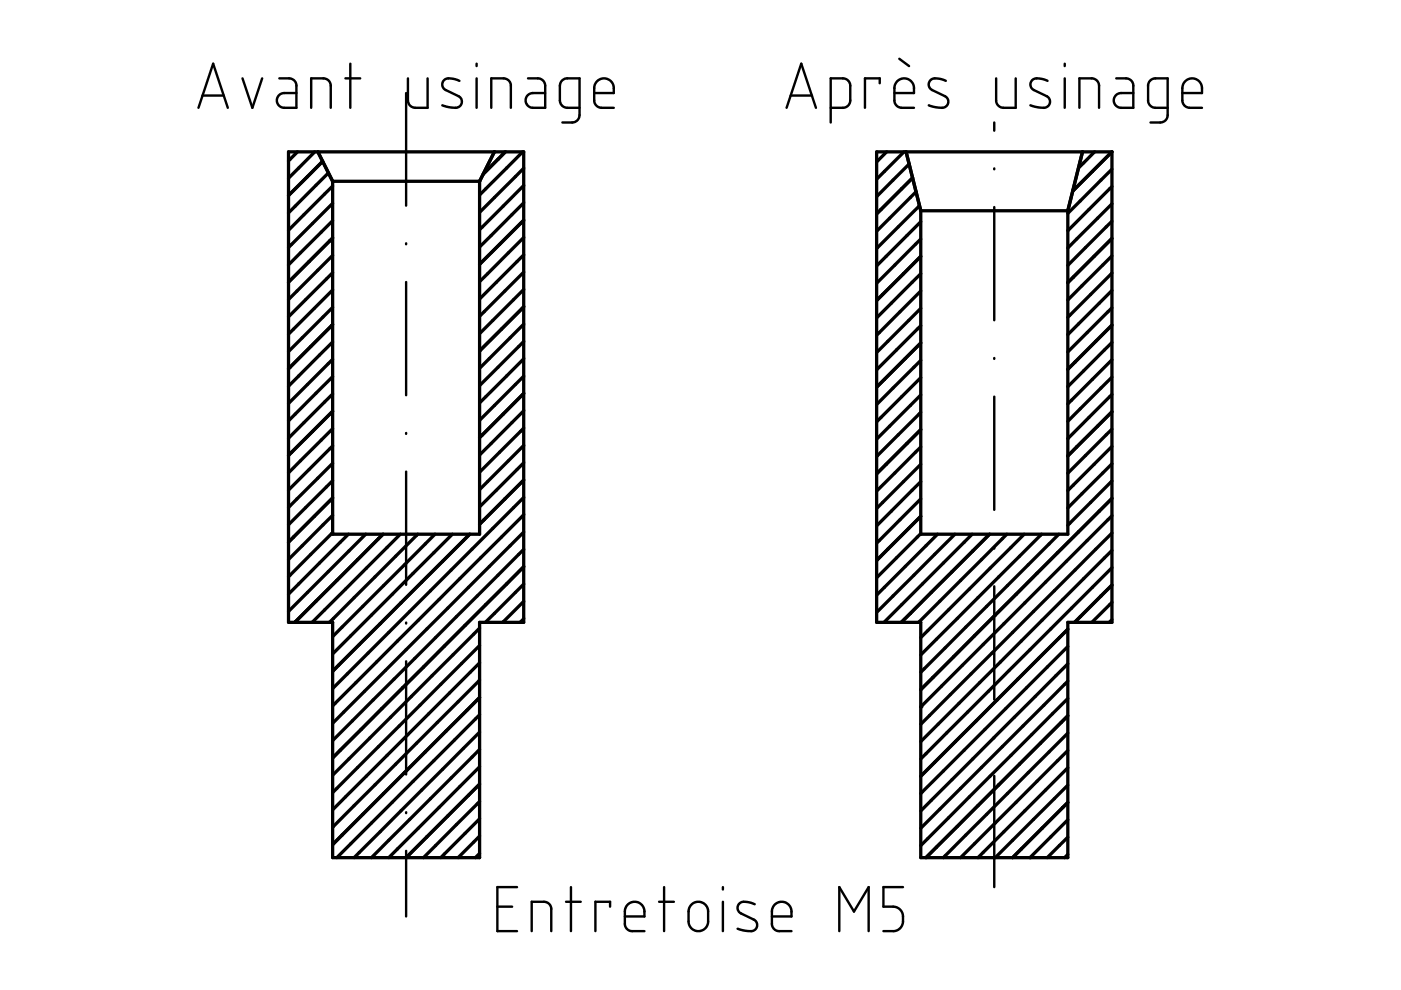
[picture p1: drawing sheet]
<svg xmlns="http://www.w3.org/2000/svg" width="297mm" height="210mm" viewBox="0 0 297 210" stroke-linecap="round" stroke-linejoin="round" font-family="sans-serif">
<g fill="none" stroke="#000" stroke-width=".7">
<path d="M61.2 32.2h49.8v99.8h-9.3v49.8h-31.2v-49.8h-9.3zM63.1 32.2l-1.9 1.9M66.7 32.2l-5.5 5.6M67.4 32.2l3.1 6.2M68.4 34.2l-7.2 7.2M69.6 36.7l-8.4 8.4M70.5 39.5l-9.3 9.3M70.5 38.4v74.9h31.2v-74.9M70.5 38.4h31.2M104.8 32.2l-3.1 6.2M107.1 32.2l-4.6 4.7M110.8 32.2l-9.1 9.1"/>
<path d="M111 39.3l-9.3 9.4M111 35.7l-9.3 9.3M185.9 32.2h49.9v99.8h-9.4v49.8h-31.2v-49.8h-9.3zM188 32.2l-2.1 2.1M191.7 32.2l-5.8 5.8M192.1 32.2l3.1 12.5M192.7 34.8l-6.8 6.9M193.5 37.7l-7.6 7.6M229.5 32.2l-3.1 12.5M232.1 32.2l-3.4 3.4M235.8 39.6l-9.4 9.3M235.8 32.2l-8.4 8.3"/>
<path d="M235.8 35.9l-9.4 9.3M70.5 54.1l-9.3 9.4M70.5 57.8l-9.3 9.4M70.5 50.5l-9.3 9.3M70.5 43.1l-9.3 9.4M70.5 46.8l-9.3 9.4M111 54l-9.3 9.4M111 57.7l-9.3 9.4M111 46.7l-9.3 9.3M111 50.4l-9.3 9.3M111 43l-9.3 9.4M194.2 40.7l-8.3 8.3"/>
<path d="M194.9 43.6l-9 9.1M195.2 54.4l-9.3 9.3M195.2 58l-9.3 9.4M195.2 47l-9.3 9.4M195.2 50.7l-9.3 9.3M195.2 44.7v68.6h31.2v-68.6M195.2 44.7h31.2M235.8 57.9l-9.4 9.4M235.8 50.6l-9.4 9.3M235.8 46.9l-9.4 9.4M235.8 43.2l-9.4 9.4M235.8 54.3l-9.4 9.3"/>
<path d="M70.5 79.9l-9.3 9.3M70.5 68.8l-9.3 9.4M70.5 72.5l-9.3 9.4M70.5 76.2l-9.3 9.3M70.5 61.5l-9.3 9.3M70.5 65.2l-9.3 9.3M111 72.4l-9.3 9.3M111 76.1l-9.3 9.3M111 79.8l-9.3 9.3M111 65l-9.3 9.4M111 68.7l-9.3 9.4M111 61.4l-9.3 9.3"/>
<path d="M195.2 72.7l-9.3 9.4M195.2 76.4l-9.3 9.4M195.2 61.7l-9.3 9.4M195.2 65.4l-9.3 9.3M195.2 69.1l-9.3 9.3M235.8 76.3l-9.4 9.3M235.8 80l-9.4 9.3M235.8 72.6l-9.4 9.4M235.8 61.6l-9.4 9.4M235.8 68.9l-9.4 9.4M235.8 65.3l-9.4 9.3M70.5 98.2l-9.3 9.4"/>
<path d="M70.5 87.2l-9.3 9.4M70.5 90.9l-9.3 9.3M70.5 94.6l-9.3 9.3M70.5 83.5l-9.3 9.4M111 83.4l-9.3 9.4M111 87.1l-9.3 9.4M111 98.1l-9.3 9.4M111 94.4l-9.3 9.4M111 90.8l-9.3 9.3M195.2 98.4l-9.3 9.4M195.2 91.1l-9.3 9.4M195.2 94.8l-9.3 9.3"/>
<path d="M195.2 87.4l-9.3 9.4M195.2 80.1l-9.3 9.3M195.2 83.8l-9.3 9.3M235.8 91l-9.4 9.3M235.8 94.7l-9.4 9.3M235.8 98.3l-9.4 9.4M235.8 83.6l-9.4 9.4M235.8 87.3l-9.4 9.4M70.5 112.9l-9.3 9.4M70.5 105.6l-9.3 9.3M70.5 109.3l-9.3 9.3M70.5 101.9l-9.3 9.4"/>
<path d="M73.9 113.3l-12.7 12.7M77.5 113.3l-16.3 16.3M81.2 113.3l-18.7 18.7M84.9 113.3l-18.7 18.7M88.6 113.3l-18.8 18.7M92.2 113.3l-21.7 21.7M95.9 113.3l-25.4 25.3M99.6 113.3l-29.1 29M111 109.1l-40.5 40.6M111 112.8l-40.5 40.6M111 116.5l-40.5 40.5M111 105.5l-40.5 40.5"/>
<path d="M111 101.8l-9.3 9.3M195.2 109.5l-9.3 9.3M195.2 113.1l-9.3 9.4M195.2 105.8l-9.3 9.3M195.2 102.1l-9.3 9.4M198.8 113.3l-12.9 12.9M202.5 113.3l-16.6 16.5M206.1 113.3l-18.7 18.7M209.8 113.3l-18.7 18.7M213.5 113.3l-18.7 18.7M217.1 113.3l-21.9 21.9M220.8 113.3l-25.6 25.6"/>
<path d="M224.5 113.3l-29.3 29.2M235.8 113l-40.6 40.6M235.8 116.7l-40.6 40.5M235.8 105.7l-40.6 40.5M235.8 109.3l-40.6 40.6M235.8 102l-9.4 9.4M101.7 136.9l-31.2 31.1M101.7 133.2l-31.2 31.2M111 127.5l-4.4 4.5M111 120.2l-40.5 40.5M111 123.8l-8.1 8.2M111 131.2l-.7 .8"/>
<path d="M226.4 137.1l-31.2 31.2M226.4 133.4l-31.2 31.2M235.8 124.1l-8 7.9M235.8 120.4l-40.6 40.5M235.8 127.7l-4.3 4.3M235.8 131.4l-.6 .6M101.7 147.9l-31.2 31.2M101.7 151.6l-30.3 30.2M101.7 155.2l-26.6 26.6M101.7 144.2l-31.2 31.2M101.7 158.9l-22.9 22.9M101.7 140.5l-31.2 31.2"/>
<path d="M226.4 151.8l-30.1 30M226.4 155.4l-26.4 26.4M226.4 148.1l-31.2 31.2M226.4 159.1l-22.7 22.7M226.4 140.8l-31.2 31.1M226.4 144.4l-31.2 31.2M101.7 162.6l-19.3 19.2M101.7 166.3l-15.6 15.5M101.7 169.9l-11.9 11.9M101.7 173.6l-8.2 8.2M101.7 177.3l-4.6 4.5M226.4 162.8l-19.1 19"/>
<path d="M226.4 170.1l-11.7 11.7M226.4 166.5l-15.4 15.3M226.4 173.8l-8 8M226.4 177.5l-4.4 4.3M101.7 181l-.9 .8M226.4 181.2l-.7 .6"/>
</g>
<g fill="#000">
<circle cx="195.2" cy="149.9" r=".35"/>
<circle cx="218.4" cy="181.8" r=".35"/>
</g>
<g fill="none" stroke="#000" stroke-width=".51">
<path d="M51.4 16.6l2.1 6.3 2.1-6.3M59.2 16.6h2.4l.7 .4 .4 .4 .1 .6v4.9h-2.6l-1-.5-.4-.5-.1-.8 .2-.6 .4-.5 .9-.3h2.6M73.2 16.6h3.2M74.3 13.5v9.4M86.1 19.7v23.9M86.5 16.6v4.9l.5 1 1 .4h2.7v-6.3M97.4 17.1l-1.3-.4-1.3-.1-.8 .6-.2 .9 .5 .8 3.3 1.8 .3 .8-.2 .9-.6 .4-.6 .1-1.3-.2-1.4-.4M101 13.5v.5M101 16.6v6.3M112 16.6h2.3l.7 .3 .4 .5 .2 .6v4.9h-2.7l-1-.5-.4-.6-.1-.7 .3-.7 .4-.4 .8-.3h2.7M126 19.7h4.1v-1.5l-.3-.7-.5-.5-.6-.3-.8-.1-.8 .2-.7 .6-.4 1.1v3.1l.3 .6 .8 .6 3 .1M186.5 17.7v-1.1h-3.1v6.3"/>
<path d="M189.6 19.7h4.2l-.1-1.6-.7-1.1-.6-.3-1-.1-.7 .3-.6 .5-.5 1.1v3l.3 .7 .8 .6 3.1 .1M190.7 12.5l2 1.5M200.5 17.1l-1.3-.4-1.2-.1-.9 .5-.2 .9 .2 .6 .3 .4 3.3 1.6 .4 .8-.2 .8-.5 .5-.6 .2-1.5-.2-1.4-.4M211.2 16.6v4.9l.4 .9 1.1 .5h2.6v-6.3M222.1 17.1l-1.3-.4-1.3-.1-.7 .5-.3 .9 .1 .6 .4 .4 3 1.4 .4 .4 .2 .9-.2 .7-.6 .4-.7 .1-1.2-.2-1.4-.4M225.7 13.5v.5M225.7 16.6v6.3M236.7 16.6h2.3l.7 .4 .4 .4 .2 .6v4.9h-2.7l-1-.5-.4-.5-.1-.7 .2-.6 .4-.6 .9-.3h2.7M250.7 19.7h4.1l-.1-1.7-.7-1-.9-.4-.8 .1-.6 .2-.7 .6-.3 .9v3.1l.4 .8 .7 .5 3 .1M42.1 22.9l3.1-9.4 3.1 9.4M42.9 20.3h4.5M66 22.9v-6.3h2.9l.6 .3 .3 .4 .3 .7v4.9"/>
<path d="M104.2 22.9v-6.3h2.8l.7 .4 .4 .4 .2 .6v4.9M122.9 22.9l-2.9-.1-.6-.2-.5-.6-.2-.7v-3.4l.3-.6 .6-.5 .5-.2h2.8v7.9l-.4 .9-.7 .5-2.6 .1M166.8 22.9l3.1-9.4 3.1 9.4M167.6 20.3h4.5M176.1 22.9l2.9-.1 .6-.2 .5-.7 .2-.5v-3.4l-.3-.8-.6-.4-.5-.2h-2.8v9.4M210.8 26v1.7M210.8 35.7v.2M228.9 22.9v-6.3h2.7l.5 .2 .6 .4 .3 .9v4.8M247.6 22.9l-2.9-.1-.7-.3-.4-.5-.2-.5v-3.5l.2-.7 .7-.5 .5-.2h2.8v8l-.4 .8-.6 .4-2.7 .2M86.1 51.6v.2M86.1 59.8v24M210.8 43.9v24"/>
<path d="M210.8 75.9v.2M86.1 91.8v.2M86.1 100v24M210.8 84.1v24M210.8 116.1v.2M86.1 132v.2M210.8 124.3v24M86.1 140.2v24M210.8 156.3v.2M86.1 172.2v.2M210.8 164.5v23.6M86.1 180.4v13.9"/>
<path d="M105.5 192.2h3.1M109.6 188.1h-4.1v9.3h4.1M112.7 197.4v-6.2h2.9l.6 .2 .5 .5 .2 .7v4.8M120 191.2h3.1M121.1 188.1v9.3M129.3 192.2v-1h-3.1v6.2M132.5 194.3h4.1l-.1-1.7-.7-1-.8-.4h-.8l-.8 .3-.6 .7-.3 .9v3l.3 .7 .7 .6h3.1M139.7 191.2h3.2M140.8 188.1v9.3M146.6 191.8l.8-.5 1.1-.1 .9 .5 .6 .7 .1 .6v2.7l-.4 1-.8 .6-1.1 .1-.6-.2-.7-.5-.4-.6-.1-3 .1-.6zM153.3 188.1v.5M153.3 191.2v6.2"/>
<path d="M160 191.7l-1.2-.4-1.4-.1-.8 .5-.2 1 .5 .9 3.3 1.7 .3 .6-.2 1-.7 .5h-.9l-2.3-.5M163.7 194.3h4.1l-.1-1.7-.7-1-.8-.4h-.8l-.8 .3-.6 .7-.3 .9v3l.3 .7 .7 .6h3.1M177.9 197.4v-9.3l3.2 5.2 3.1-5.2v9.3M191.5 188.1h-4.2v4.1h2.2l.7 .2 .9 .7 .4 1-.2 1.9-.6 1-1.1 .4h-2.3"/>
</g>
</svg>
